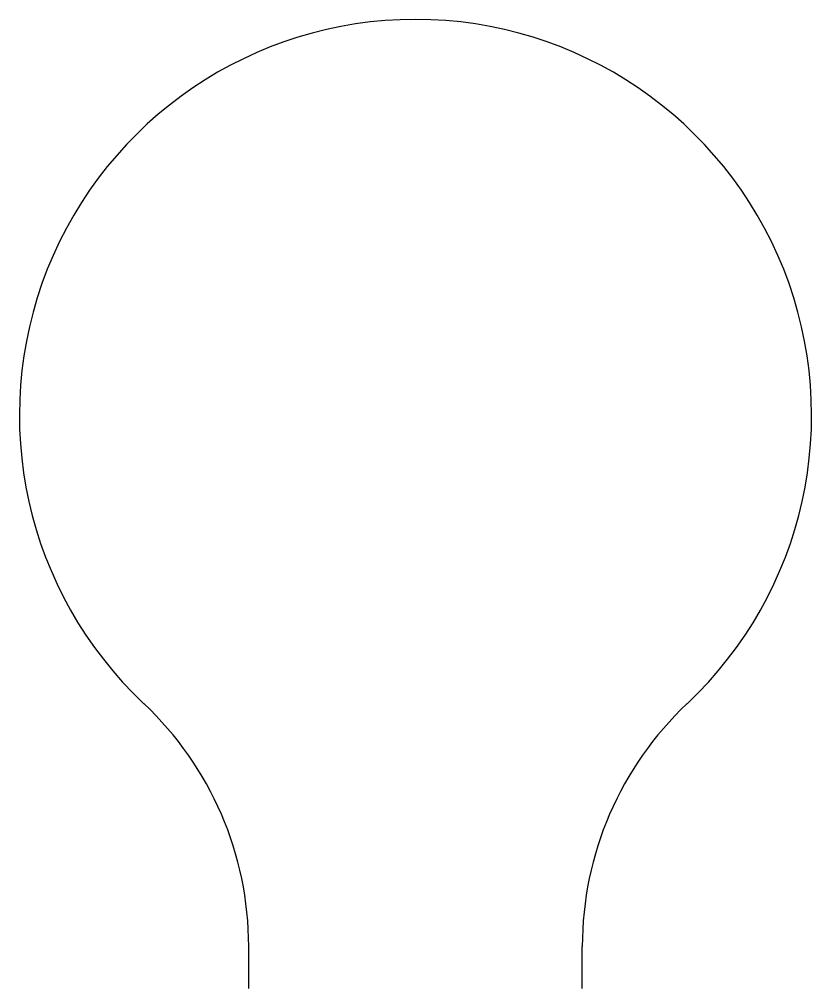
# Model space of a CAD drawing. Extents: x 2442 to 3354, y 1896 to 3012.
import ezdxf

# ---------------------------------------------------------------- set-up
doc = ezdxf.new("R2010")
doc.units = 0
doc.header["$LTSCALE"] = 96
doc.layers.get('0').update_dxf_attribs({"linetype": 'CONTINUOUS'})

msp = doc.modelspace()

# ---------------------------------------------------------------- linework, layer by layer
at = {"color": 0}
for p, q in [((2706, 1896), (2706, 1944.6)), ((3090, 1896), (3090, 1944.6))]:
    msp.add_line(p, q, dxfattribs=at)
for centre, radius, start, end in [((2898, 2556), 456, 313.2918, 226.7082), ((2322, 1944.6), 384, 0, 46.7082), ((3474, 1944.6), 384, 133.2918, 180)]:
    msp.add_arc(centre, radius, start, end, dxfattribs=at)

doc.saveas('drawing.dxf')
